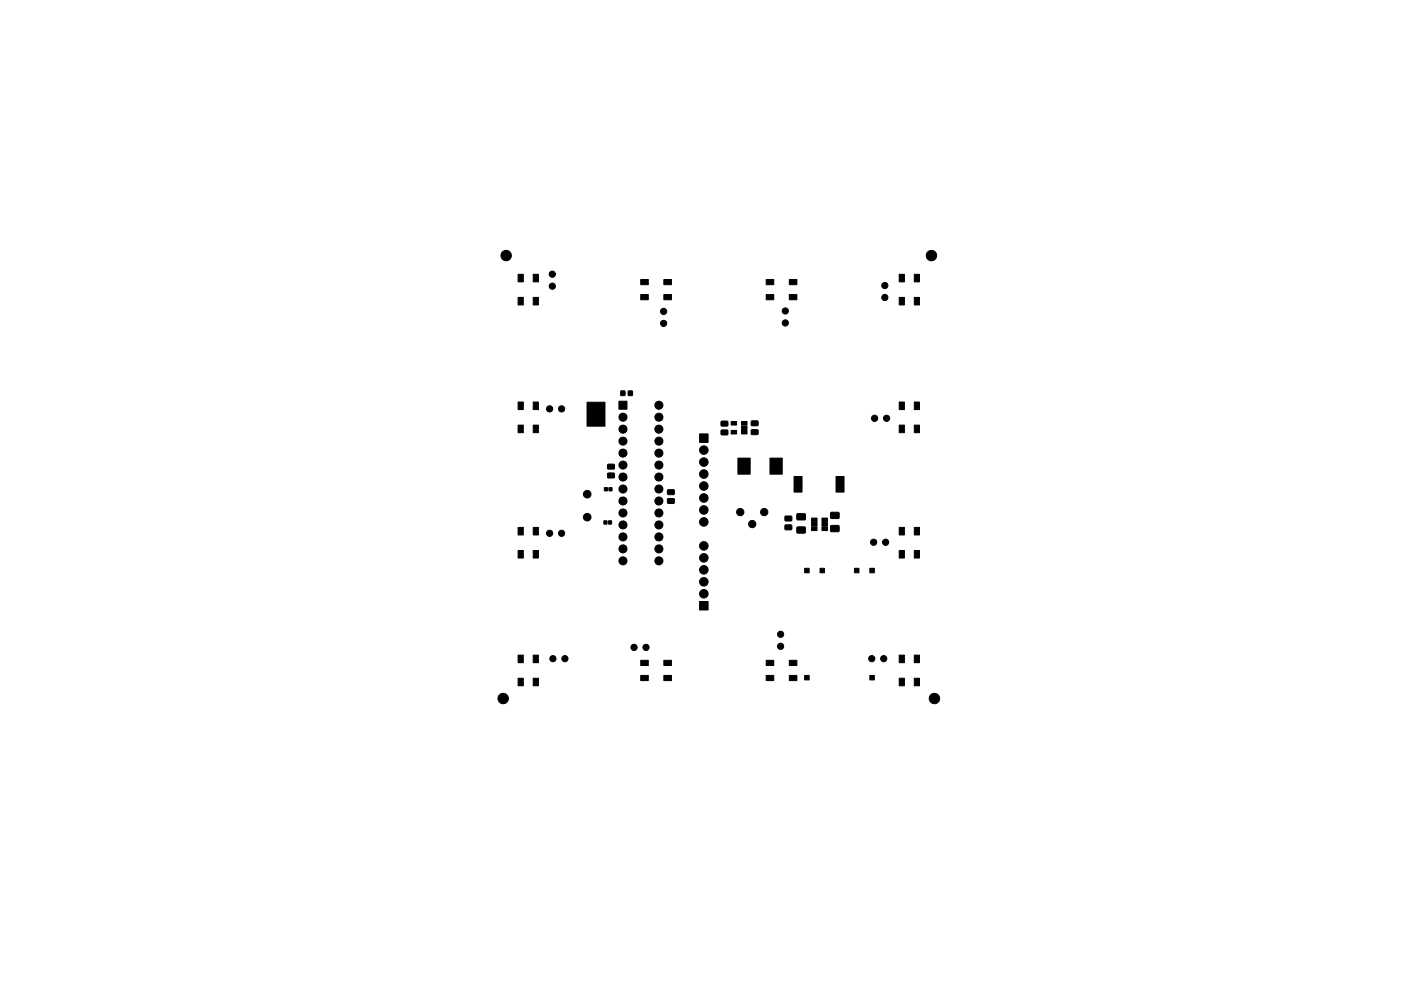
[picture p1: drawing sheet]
<svg xmlns="http://www.w3.org/2000/svg" width="297mm" height="210mm" viewBox="0 0 297 210" stroke-linecap="round" stroke-linejoin="round" font-family="sans-serif">
<g fill="#000" stroke="#000" stroke-width=".21">
<path d="M109.8 58.2h1.2v1.6h-1.2zM113 58.2h1.2v1.6h-1.2zM190.6 58.2h1.2v1.6h-1.2zM193.8 58.2h1.2v1.6h-1.2zM109.8 63.1h1.2v1.6h-1.2zM113 63.1h1.2v1.6h-1.2zM135.9 62.5h1.6v1.1h-1.6zM135.9 59.3h1.6v1.1h-1.6zM140.8 62.5h1.6v1.1h-1.6zM140.8 59.3h1.6v1.1h-1.6zM162.4 62.5h1.6v1.1h-1.6zM162.4 59.3h1.6v1.1h-1.6z"/>
<path d="M167.3 62.5h1.6v1.1h-1.6zM167.3 59.3h1.6v1.1h-1.6zM190.6 63.1h1.2v1.6h-1.2zM193.8 63.1h1.2v1.6h-1.2zM109.8 90.2h1.2v1.6h-1.2zM109.8 85.3h1.2v1.6h-1.2zM113 90.2h1.2v1.6h-1.2zM113 85.3h1.2v1.6h-1.2zM124.5 85.3h3.8v5.1h-3.8zM128.9 98.5h1.3v.9l-1.3 .1zM131.6 83h.9v.9h-.9zM131.2 85.1h1.7v1.7h-1.7z"/>
<path d="M133.2 83h.9v.9h-.9zM148.3 92.1h1.8v1.8h-1.8zM152.9 91.3h1.3l.1 .9h-1.3zM152.9 89.4h1.3l.1 .9-1.3 .1zM155 91.3h1.2v.8h-1.2zM155 89.4h1.2v.8h-1.2zM157.2 91.3h1.2v.8h-1.2zM157.2 90.4h1.2v.7h-1.2zM157.2 89.4h1.2v.8h-1.2zM159.3 91.2h1.3l.1 .9-1.3 .1zM159.3 89.3h1.3l.1 .9-1.3 .1zM190.6 90.2h1.2v1.6h-1.2z"/>
<path d="M190.6 85.3h1.2v1.6h-1.2zM193.8 90.2h1.2v1.6h-1.2zM193.8 85.3h1.2v1.6h-1.2zM109.8 116.8h1.2v1.6h-1.2zM109.8 111.9h1.2v1.6h-1.2zM113 116.8h1.2v1.6h-1.2zM113 111.9h1.2v1.6h-1.2zM128.1 110.5h.6v.7h-.6zM128.2 103.5h.6v.6h-.6zM129 110.5h.6v.7h-.6zM129.1 103.5h.6v.6h-.6zM128.9 100.4h1.3v.9l-1.3 .1z"/>
<path d="M141.6 105.8h1.3v.9l-1.3 .1zM141.6 104l1.3-.1v.9l-1.3 .1zM156.4 97.2h2.7v3.4h-2.7zM163.2 97.2h2.7v3.4h-2.7zM166.5 111.4h1.3l.1 .9-1.4 .1zM166.5 109.5h1.3l.1 .9-1.4 .1zM168.3 101.1h1.8v3.3h-1.8zM169 111.8h1.7v1.2l-1.7 .1zM169 109h1.7v1.2l-1.7 .1zM172.1 111.8h1.1v.8h-1.1zM172.1 110.9h1.1v.7h-1.1zM172.1 109.9h1.1v.8h-1.1z"/>
<path d="M174.3 111.8h1.1v.8h-1.1zM174.3 110.9h1.1v.7h-1.1zM174.3 109.9h1.1v.8h-1.1zM176.1 111.5h1.7l.1 1.2-1.7 .1zM176.1 108.7h1.7l.1 1.2-1.7 .1zM177.2 101.1h1.8v3.3h-1.8zM190.6 116.8h1.2v1.6h-1.2zM190.6 111.9h1.2v1.6h-1.2zM193.8 116.8h1.2v1.6h-1.2zM193.8 111.9h1.2v1.6h-1.2zM148.3 127.6h1.8v1.8h-1.8zM170.6 120.6h1v.9h-1z"/>
<path d="M173.9 120.6h.9v.9h-.9zM181.2 120.6h.9v.9h-.9zM184.4 120.6h1v.9h-1zM109.8 143.9h1.2v1.6h-1.2zM109.8 139h1.2v1.6h-1.2zM113 143.9h1.2v1.6h-1.2zM113 139h1.2v1.6h-1.2zM135.9 143.3h1.6v1.1h-1.6zM135.9 140.1h1.6v1.1h-1.6zM140.8 143.3h1.6v1.1h-1.6zM140.8 140.1h1.6v1.1h-1.6zM162.4 143.3h1.6v1.1h-1.6z"/>
<path d="M162.4 140.1h1.6v1.1h-1.6zM167.3 143.3h1.6v1.1h-1.6zM167.3 140.1h1.6v1.1h-1.6zM170.6 143.3h1v1h-1zM184.4 143.3h1v1h-1zM190.6 143.9h1.2v1.6h-1.2zM190.6 139h1.2v1.6h-1.2zM193.8 143.9h1.2v1.6h-1.2zM193.8 139h1.2v1.6h-1.2z"/>
<circle cx="107.3" cy="54.2" r="1.11"/>
<circle cx="117.1" cy="58.2" r=".66"/>
<circle cx="197.5" cy="54.2" r="1.11"/>
<circle cx="117.1" cy="60.7" r=".66"/>
<circle cx="140.7" cy="68.6" r=".66"/>
<circle cx="140.7" cy="66.1" r=".66"/>
<circle cx="166.5" cy="66" r=".66"/>
<circle cx="166.5" cy="68.5" r=".66"/>
<circle cx="187.6" cy="63.1" r=".66"/>
<circle cx="187.6" cy="60.6" r=".66"/>
<circle cx="116.5" cy="86.7" r=".66"/>
<circle cx="119.1" cy="86.7" r=".66"/>
<circle cx="132.1" cy="91.1" r=".85"/>
<circle cx="132.1" cy="96.1" r=".85"/>
<circle cx="132.1" cy="98.7" r=".85"/>
<circle cx="132.1" cy="88.5" r=".85"/>
<circle cx="132.1" cy="93.6" r=".85"/>
<circle cx="139.7" cy="96.1" r=".85"/>
<circle cx="139.7" cy="91.1" r=".85"/>
<circle cx="139.7" cy="98.7" r=".85"/>
<circle cx="139.7" cy="86" r=".85"/>
<circle cx="139.7" cy="93.6" r=".85"/>
<circle cx="139.7" cy="88.5" r=".85"/>
<circle cx="149.2" cy="98" r=".91"/>
<circle cx="149.2" cy="95.5" r=".91"/>
<circle cx="185.4" cy="88.7" r=".66"/>
<circle cx="188" cy="88.7" r=".66"/>
<circle cx="116.5" cy="113.1" r=".66"/>
<circle cx="119.1" cy="113.1" r=".66"/>
<circle cx="124.5" cy="104.8" r=".8"/>
<circle cx="124.5" cy="109.7" r=".8"/>
<circle cx="132.1" cy="113.9" r=".85"/>
<circle cx="132.1" cy="106.3" r=".85"/>
<circle cx="132.1" cy="103.8" r=".85"/>
<circle cx="132.1" cy="119" r=".85"/>
<circle cx="132.1" cy="116.5" r=".85"/>
<circle cx="132.1" cy="108.8" r=".85"/>
<circle cx="132.1" cy="101.2" r=".85"/>
<circle cx="132.1" cy="111.4" r=".85"/>
<circle cx="139.7" cy="108.8" r=".85"/>
<circle cx="139.7" cy="103.8" r=".85"/>
<circle cx="139.7" cy="119" r=".85"/>
<circle cx="139.7" cy="113.9" r=".85"/>
<circle cx="139.7" cy="116.5" r=".85"/>
<circle cx="139.7" cy="106.3" r=".85"/>
<circle cx="139.7" cy="101.2" r=".85"/>
<circle cx="139.7" cy="111.4" r=".85"/>
<circle cx="149.2" cy="110.7" r=".91"/>
<circle cx="149.2" cy="100.6" r=".91"/>
<circle cx="149.2" cy="115.8" r=".91"/>
<circle cx="149.2" cy="105.7" r=".91"/>
<circle cx="149.2" cy="118.4" r=".91"/>
<circle cx="149.2" cy="108.2" r=".91"/>
<circle cx="149.2" cy="103.1" r=".91"/>
<circle cx="156.9" cy="108.6" r=".77"/>
<circle cx="159.5" cy="111.2" r=".77"/>
<circle cx="162" cy="108.6" r=".77"/>
<circle cx="185.2" cy="115" r=".66"/>
<circle cx="187.8" cy="115" r=".66"/>
<circle cx="117.2" cy="139.7" r=".66"/>
<circle cx="119.8" cy="139.7" r=".66"/>
<circle cx="134.4" cy="137.3" r=".66"/>
<circle cx="137" cy="137.3" r=".66"/>
<circle cx="149.2" cy="126" r=".91"/>
<circle cx="149.2" cy="123.4" r=".91"/>
<circle cx="149.2" cy="120.9" r=".91"/>
<circle cx="165.5" cy="134.6" r=".66"/>
<circle cx="165.5" cy="137.1" r=".66"/>
<circle cx="184.8" cy="139.7" r=".66"/>
<circle cx="187.4" cy="139.7" r=".66"/>
<circle cx="106.7" cy="148.2" r="1.11"/>
<circle cx="198.1" cy="148.2" r="1.11"/>
</g>
</svg>
